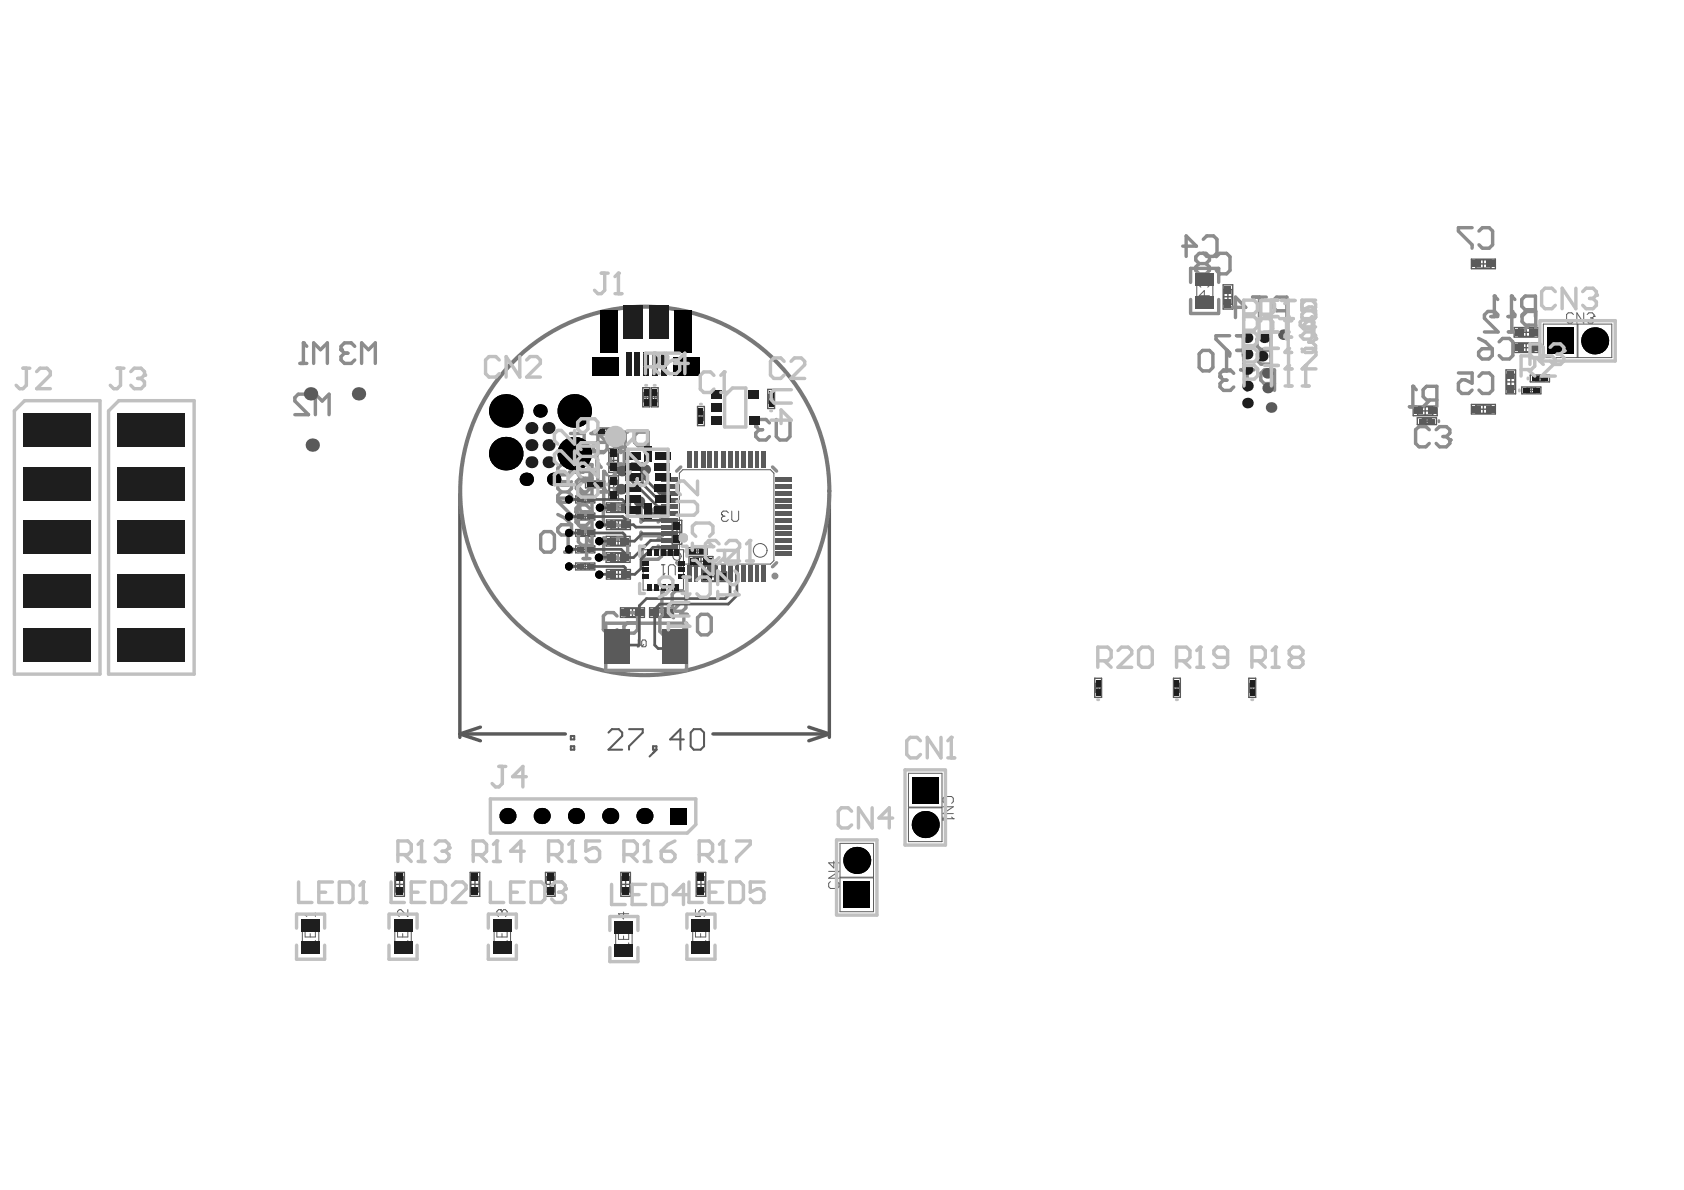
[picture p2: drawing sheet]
<svg xmlns="http://www.w3.org/2000/svg" width="297mm" height="210mm" viewBox="0 0 297 210" stroke-linecap="round" stroke-linejoin="round" font-family="sans-serif">
<g fill="none" stroke="#5a5a5a" stroke-width=".24">
<path d="M215.7 50.2h1.7v4.3h-1.7zM215.9 52.3h1.4M215.9 51.1h1.4v2.6h-1.4zM216.6 51.7v1.4M259.5 45.7h4.3v1.7h-4.3zM260.3 45.8h2.7v1.5h-2.7zM260.9 46.6h1.5M261.7 45.8v1.5M267.1 57.8h4.2v1.7h-4.2zM267.9 57.9h2.6v1.4h-2.6zM268.5 58.6h1.4M269.2 57.9v1.4"/>
<path d="M105.3 75.5h3.4v1.2h-3.4zM106.2 75.7h1.6v.8h-1.6zM106.6 76.1h.9M107 75.7v.8M107.4 79.1h1.7v4.2h-1.7zM107.5 79.9h1.5v2.7h-1.5zM113.4 68.4h1.2v3.4h-1.2zM113.6 70.1h.8M113.6 69.3h.8v1.6h-.8zM114 69.6v.9M114.9 68.4h1.2v3.4h-1.2zM115.1 70.1h.8"/>
<path d="M115.1 69.3h.8v1.6h-.8zM115.5 69.6v.9M123 71.7h1.2v3.4h-1.2zM123.2 73.4h.9M123.2 72.6h.9v1.6h-.9zM123.6 73v.8M135.4 68.7h1.2v3.4h-1.2zM135.6 70.4h.8M135.6 69.6h.8v1.6h-.8zM136 69.9v.9M249.3 71.6h4.2v1.7h-4.2zM250 73.7h3.4v1.2h-3.4z"/>
<path d="M250.1 71.8h2.6v1.4h-2.6zM250.7 72.5h1.4M250.9 73.9h1.6v.8h-1.6zM251.3 74.3h.8M251.4 71.8v1.4M251.7 73.9v.8M259.5 71.3h4.3v1.7h-4.3zM260.3 71.5h2.7v1.4h-2.7zM260.9 72.2h1.5M261.7 71.5v1.4M265.6 65.2h1.7v4.3h-1.7zM265.8 66h1.4v2.7h-1.4z"/>
<path d="M265.8 67.4h1.4M266.5 66.6v1.5M267.1 60.5h4.2v1.7h-4.2zM267.9 60.6h2.6v1.5h-2.6zM268.4 68.3h3.4v1.2h-3.4zM268.5 61.3h1.4M269.2 60.6v1.5M269.3 68.4h1.6v.9h-1.6zM269.7 68.9h.8M269.9 66.2h3.4v1.2h-3.4zM270.1 68.4v.9M270.8 66.3h1.6v.9h-1.6z"/>
<path d="M271.2 66.8h.8M271.6 66.3v.9M101.5 87.5h3.4v1.2h-3.4zM101.5 90.5h3.4v1.2h-3.4zM101.5 93.4h3.4v1.2h-3.4zM101.5 96.3h3.4v1.2h-3.4zM101.5 99.3h3.4v1.2h-3.4zM102.4 99.5h1.6v.8h-1.6zM102.4 87.7h1.6v.8h-1.6zM102.4 90.7h1.6v.8h-1.6zM102.4 93.6h1.6v.8h-1.6zM102.4 96.5h1.6v.8h-1.6z"/>
<path d="M102.8 99.9h.8M102.8 96.9h.8M102.8 94h.8M102.8 91.1h.8M102.8 88.1h.8M103.2 87.7v.8M103.2 90.7v.8M103.2 93.6v.8M103.2 96.5v.8M103.2 99.5v.8M103.3 84.8h3.4v1.2h-3.4zM104.2 85h1.6v.9h-1.6z"/>
<path d="M104.6 85.4h.8M105 85v.9M106.9 94.6h4.2v1.7h-4.2zM106.9 97.5h4.2v1.7h-4.2zM107 88.7h4.2v1.7h-4.2zM107 91.7h4.2v1.7h-4.2zM107.4 83.9h1.7v4.3h-1.7zM107.5 86h1.5M107.5 81.2h1.5M107.5 84.7h1.5v2.7h-1.5zM107.7 94.7h2.7v1.5h-2.7zM107.7 97.6h2.7v1.5h-2.7z"/>
<path d="M107.8 88.8h2.6v1.5h-2.6zM107.8 91.8h2.6v1.5h-2.6zM108.2 80.5v1.4M108.2 85.3v1.5M108.3 98.3h1.4M108.3 95.5h1.4M108.4 92.6h1.4M108.4 89.5h1.4M109 94.7v1.5M109 97.6v1.5M109.1 88.8v1.5M109.1 91.8v1.5"/>
<path d="M118.6 91.8h1.7v4.2h-1.7zM118.7 92.6h1.4v2.6h-1.4zM118.7 93.9h1.4M119.4 93.2v1.4M121.3 96.6h3.4v1.2h-3.4zM121.5 98.2h4.3v1.7h-4.3zM122.3 96.8h1.5v.8h-1.5zM122.3 98.3h2.7v1.4h-2.7zM122.6 97.2h.9M122.9 99h1.5M123 96.8v.8M123.6 98.3v1.4"/>
<path d="M107 100.5h4.2v1.6h-4.2zM107.8 100.6h2.6v1.4h-2.6zM108.4 101.3h1.4M109.1 100.6v1.4M109.4 107.2h4.3v1.7h-4.3zM110.2 107.3h2.7v1.5h-2.7zM110.8 108.1h1.5M111.6 107.3v1.5M114.6 107.2h4.2v1.7h-4.2zM115.4 107.3h2.6v1.5h-2.6zM116 108.1h1.4M116.7 107.3v1.5"/>
<path d="M123.9 100.9h4.3v1.7h-4.3zM124.7 101h2.7v1.4h-2.7zM125.3 101.7h1.5M126.1 101v1.4M193.1 119.6h1.2v3.4h-1.2zM207 119.6h1.2v3.4h-1.2zM220.3 119.6h1.2v3.4h-1.2zM193.3 121.3h.8M193.3 120.5h.8v1.6h-.8zM193.7 120.9v.8M207.2 121.3h.8M207.2 120.5h.8v1.6h-.8z"/>
<path d="M207.6 120.9v.8M220.5 121.3h.8M220.5 120.5h.8v1.6h-.8zM220.9 120.9v.8M69.6 153.9h1.7v4.2h-1.7zM69.8 156h1.4M69.8 154.7h1.4v2.6h-1.4zM70.5 155.3v1.4M82.9 153.9h1.7v4.2h-1.7zM83.1 156h1.4M83.1 154.7h1.4v2.6h-1.4zM83.8 155.3v1.4"/>
<path d="M96.2 153.9h1.7v4.2h-1.7zM96.3 156h1.5M96.3 154.7h1.5v2.6h-1.5zM97.1 155.3v1.4M109.5 153.9h1.7v4.2h-1.7zM109.6 156h1.5M109.6 154.7h1.5v2.6h-1.5zM110.4 155.3v1.4M122.8 153.9h1.7v4.2h-1.7zM122.9 156h1.5M122.9 154.7h1.5v2.6h-1.5zM123.6 155.3v1.4"/>
</g>
<g fill="none" stroke="#5a5a5a" stroke-width=".18">
<path d="M211.1 49h2.8v4.7h-2.8zM211.8 50.7l-.3-.3v-.6l.3-.4h1.2l.3 .4v.6l-.3 .3M213.3 52.2h-1.8l.9-.9v1.2M272.2 57.2h6v5.9h-6zM274.5 59.4l1.5 1.4M274.5 59.4v1.4M274.5 59.4h1.5M276 59.4l-1.5 1.4M276 59.4v1.4M277.5 55.5l-.3-.3h-.6l-.3 .3v1.2l.3 .3h.6l.3-.3M278.3 57.2h6v5.9h-6zM279.4 55.2v1.8l-1.3-1.8v1.8"/>
<path d="M280 55.5l.3-.3h.6l.3 .3v.3M280.6 59.4h1.4M280.6 59.4v1.4M280.6 59.4l1.4 1.4M280.6 56.1h.3M280.9 56.1l.3 .3v.3l-.3 .3h-.6l-.3-.3M281.2 55.8h.1M281.2 55.8l-.3 .3M282 59.4v1.4M282 59.4l-1.4 1.4M274.5 60.8h1.5M280.6 60.8h1.4"/>
<path d="M113.4 97h7.2v7.1h-7.2zM116.7 99.6h.6M117 99.6v1.8M119.8 83.5l.6-.6h15.5l.6 .6v15.4l-.6 .6h-15.5l-.6-.6zM127.3 90.8h.1M127.3 90.8l.3 .3M127.6 91.1l-.3 .3v.3l.3 .3h.6l.3-.3M127.6 91.1h.3M128.5 90.5l-.3-.4h-.6l-.3 .4v.3M129.1 90.1v1.6l.3 .3h.6l.3-.3v-1.6M112.4 114.1h.4M112.6 112.9h.1"/>
<path d="M112.6 112.9v1.2M112.6 112.9l.2 .2M113.4 112.9h.4l.2 .2v.8l-.2 .2h-.4l-.2-.2v-.8zM113.6 113.7l-.4 .4M117 101.4h.1M117.3 101.1l-.3 .3M117.9 101.4v-1.5l.3-.3h.6l.3 .3v1.5M160.2 136.4h6v6h-6zM162.5 138.7v1.4M162.5 138.7h1.4M162.5 138.7l1.4 1.4M163.9 138.7v1.4"/>
<path d="M163.9 138.7l-1.4 1.4M146.2 153.7h1.8l-1.8 1.2h1.8M146.5 155.5l-.3 .3v.6l.3 .3h1.2l.3-.3v-.6l-.3-.3M147.1 151.9v1.2l-.9-.9h1.8M148.2 148.8h5.9v5.9h-5.9zM148.2 154.8h5.9v6h-5.9zM150.4 151v1.5M150.4 157.1v1.4M150.4 158.5h1.4M150.4 157.1h1.4M150.4 151l1.4 1.5M150.4 151h1.4"/>
<path d="M150.4 152.5h1.4M150.4 157.1l1.4 1.4M151.8 151v1.5M151.8 157.1v1.4M151.8 151l-1.4 1.5M151.8 157.1l-1.4 1.4M160.2 142.5h6v6h-6zM162.5 144.7l1.4 1.5M162.5 146.2h1.4M162.5 144.7v1.5M162.5 144.7h1.4M162.5 140.1h1.4"/>
<path d="M163.9 144.7l-1.4 1.5M163.9 144.7v1.5M166.3 144.1v.6M166.3 142.3h1.9l-1.9 1.2h1.9M166.3 144.4h1.9M166.6 141.7l-.3-.3v-.6l.3-.3h1.3l.3 .3v.6l-.3 .3M167.9 144.1l.3 .3M168.2 144.4h.1M53.3 162.9h2.9v4.7h-2.9zM53.8 161.4h.1M53.8 164.1v1.2h1.8v-1.2M53.8 162.6l.3-.3h1.2l.3 .3v.9h-1.8z"/>
<path d="M53.8 161.4h1.8M53.8 161.4l.3 .3M54.7 164.7v.6M55.6 165.9v1.2h-1.8M55.6 161.1v.6M69.6 162.9h2.9v4.7h-2.9zM70.1 162.6l.3-.3h1.2l.3 .3v.9h-1.8zM70.1 164.1v1.2h1.8v-1.2M71 164.7v.6M71.9 165.9v1.2h-1.8M71.9 160.5v1.2l-1.2-1.2h-.3l-.3 .3v.6l.3 .3M87.2 162.9h2.9v4.7h-2.9z"/>
<path d="M87.6 164.1v1.2h1.9v-1.2M87.6 162.6l.3-.3h1.3l.3 .3v.9h-1.9zM88.2 160.5h.1M88.2 160.5h-.3l-.3 .3v.6l.3 .3M88.2 160.5l.3 .3M88.5 160.8l.3-.3h.4l.3 .3v.6l-.3 .3M88.5 160.8v.3M88.5 164.7v.6M89.5 165.9v1.2h-1.9M108.6 163.3h2.9v4.7h-2.9zM109.1 163l.3-.3h1.2l.3 .3v.9h-1.8zM109.1 164.5v1.2h1.8v-1.2"/>
<path d="M110 160.9v1.2l-.9-.9h1.8M110 165.1v.6M110.9 166.3v1.2h-1.8M122.2 162.9h2.9v4.7h-2.9zM122.7 164.1v1.2h1.8v-1.2M122.7 162.6l.3-.3h1.2l.3 .3v.9h-1.8zM122.7 160.5v1.2h.9l-.3-.6v-.3l.3-.3h.6l.3 .3v.6l-.3 .3M123.6 164.7v.6M124.5 165.9v1.2h-1.8"/>
<circle cx="119.4" cy="98.1" r=".72"/>
<circle cx="134.1" cy="97.1" r="1.21"/>
</g>
<path d="M81.1 87.2v42.9M146.3 87.2v42.9M81.1 129.5l3.6 1.2M81.1 129.5h18.6M84.7 128.3l-3.6 1.2M125.8 129.5h20.5M142.7 128.3l3.6 1.2M146.3 129.5l-3.6 1.2" fill="none" stroke="#5a5a5a" stroke-width=".6"/>
<path d="M100.7 129.8h.6v.6h-.6zM100.7 131.6h.6v.6h-.6zM107.3 129.2l.6-.6h1.2l.6 .6v.6l-2.4 2.4h2.4M111 128.6h2.4v.6l-2.4 2.4v.6M115.2 131.6h.6v.6h-.6zM115.8 132.2l-1.2 1.2M120.6 130.4h-2.4l1.8-1.8v3.6M122.4 128.6h1.2l.6 .6v2.4l-.6 .6h-1.2l-.6-.6v-2.4z" fill="none" stroke="#5a5a5a" stroke-width=".36"/>
<circle cx="113.8" cy="86.6" r="32.5" fill="none" stroke="#787878" stroke-width=".72"/>
<path d="M253.8 74.2v.2M101.1 88v.2M101.1 91v.2M101.1 93.9v.2M101.1 96.8v.2M101.1 99.8v.2" fill="none" stroke="#8c8c8c" stroke-width=".48"/>
<path d="M210 49.8v-2.5h5v2.5M210 52.8v2.5M210.1 55.3h4.8M215 52.8v2.5M62.6 61.1l-.6-.6h-1.2l-.6 .6v.6M63.8 64.1v-3.6l1.2 1.2 1.2-1.2v3.6M119.4 99.3l.7 .7M120.1 82.4l-.7 .7M136.3 82.4l.7 .7M137 99.3l-.7 .7M106.8 109.9h14.3v8.3h-14.3z" fill="none" stroke="#8c8c8c" stroke-width=".6"/>
<circle cx="60.2" cy="61.7" r=".3" fill="#8c8c8c"/>
<path d="M60.2 61.7l.6 .6M60.8 62.3h.6M60.8 62.3l-.6 .6v.6l.6 .6h1.2l.6-.6M105.9 98.5h1.2M106.5 94.9v3.6M108.3 95.5l.6-.6h1.2l.6 .6v2.4l-.6 .6h-1.2l-.6-.6" fill="none" stroke="#8c8c8c" stroke-width=".6"/>
<circle cx="106.5" cy="94.9" r=".3" fill="#8c8c8c"/>
<path d="M102.9 98.5h1.2M103.5 94.9v3.6M106.5 94.9l.6 .6" fill="none" stroke="#8c8c8c" stroke-width=".6"/>
<circle cx="103.5" cy="94.9" r=".3" fill="#8c8c8c"/>
<path d="M103.5 94.9l.6 .6M105.8 92.7h1.2M106.4 89.1v3.6M108.2 89.7l.6-.6h1.2l.7 .6v2.4l-.7 .6h-1.2l-.6-.6" fill="none" stroke="#8c8c8c" stroke-width=".6"/>
<circle cx="106.4" cy="89.1" r=".3" fill="#8c8c8c"/>
<path d="M104 89.7l-.6-.6h-1.2l-.6 .6v.6M106.4 89.1l.6 .6" fill="none" stroke="#8c8c8c" stroke-width=".6"/>
<circle cx="101.6" cy="90.3" r=".3" fill="#8c8c8c"/>
<path d="M98.4 90.8l1.2 .6 1.2 1.2M98.4 93.2l.6-.6h1.8v1.2l-.6 .6h-1.2l-.6-.6zM101.6 90.3l.6 .6M102.2 90.9h.6M102.2 90.9l-.6 .6v.6l.6 .6h1.2l.6-.6M103.2 93.2l-1.2 1.2M104.4 93.2h-1.8l-.6-.6v-1.2l.6-.6h1.8v3.6M105.9 86.8h1.2M106.5 83.2v3.6M108.3 83.8l.6-.6h1.2l.6 .6v2.4l-.6 .6h-1.2l-.6-.6" fill="none" stroke="#8c8c8c" stroke-width=".6"/>
<circle cx="106.5" cy="83.2" r=".3" fill="#8c8c8c"/>
<path d="M98.4 83.8h1.8l.6-.6v-.6l-.6-.7h-1.2l-.6 .7v2.4l.6 .6h1.2l.6-.6M101.7 83.2h2.4v1.8l-1.2-.6M102.6 84.4l-.6-.6v-1.2l.6-.7h1.8v3.7M103.2 84.4l-1.2 1.2M104.4 84.4h-2.1l-.6 .6v1.2l.6 .6h1.2l.6-.6M104.9 85.4h1.2M105.5 81.8v3.6M106.5 83.2l.6 .6M107.3 81.8h2.4M108.5 81.8v3.6M113.3 84.2h-1.8l-.6-.6v-1.2l.6-.6h1.8v3.6" fill="none" stroke="#8c8c8c" stroke-width=".6"/>
<circle cx="105.5" cy="81.8" r=".3" fill="#8c8c8c"/>
<g fill="none" stroke="#8c8c8c" stroke-width=".6">
<path d="M216.9 59.2h-2.4v.6l2.4 2.4v.6M217.3 54.2h2.4l-1.8-1.8v3.6M218.1 59.2h2.4M219.3 59.2v3.6M220.9 52.4h2.5M222.2 52.4v3.6M227 54.8h-1.8l-.6-.6v-1.2l.6-.6h1.8v3.6M100.6 76.5h2.4v1.8l-1.2-.6h-.6l-.6 .6v1.2l.6 .6h1.2l.6-.6M104.1 79.7h2.4M104.3 76.5h2.4M105.3 79.7v3.6M105.5 76.5v3.6"/>
<path d="M110.3 78.9h-1.8l-.6-.6v-1.2l.6-.6h1.8v3.6M215.7 65.4h1.3M216.4 61.8v3.6M218.2 61.8h2.4M219.4 61.8v3.6M224.1 61.6h-1.8l-.6-.6v-1.2l.6-.6h1.8v3.6M224.2 64.2h-1.8l-.6-.6v-1.2l.6-.6h1.8v3.6M102.9 80.3l-.6-.6h-1.3l-.6 .6v.6l2.5 2.4h-2.5M105.5 81.8l.6 .6M110.1 82.1h-1.8l-.6-.6v-1.2l.6-.6h1.8v3.6"/>
</g>
<circle cx="216.4" cy="61.8" r=".3" fill="#8c8c8c"/>
<path d="M259.7 40.2h-2.5v.6l2.5 2.4v.6M260.8 59.7l1.2 .6 1.2 1.2M260.9 40.8l.6-.6h1.2l.6 .6v2.4l-.6 .6h-1.2l-.6-.6M211.5 62.4l.6-.6h1.2l.6 .6v2.4l-.6 .6h-1.2l-.6-.6zM216.4 61.8l.6 .6M260.8 62.1l.6-.6h1.8v1.2l-.6 .6h-1.2l-.6-.6zM264.4 60.3l.6-.6h1.2l.6 .6v2.4l-.6 .6h-1.2l-.6-.6M105.9 89.8h1.2M106.5 86.2v3.6M108.3 86.8l.6-.6h1.2l.6 .6v2.4l-.6 .6h-1.2l-.6-.6M108.8 108.7l-.6-.6h-1.2l-.6 .6v2.4l.6 .6h1.2l.6-.6M110 108.7l.7-.6h1.2l.6 .6v2.4l-.6 .6h-1.2l-.7-.6v-.6l.7-.6h1.8" fill="none" stroke="#8c8c8c" stroke-width=".6"/>
<circle cx="106.5" cy="86.2" r=".3" fill="#8c8c8c"/>
<g fill="none" stroke="#8c8c8c" stroke-width=".6">
<path d="M98.4 87.9h2.4M99 86.8l-.6-.6v-.6l.6-.6h1.2l.6 .6v.6l-.6 .6M99 86.8l-.6 .6v1.1l2.4 2.4v.6M99 86.8h1.2M100.2 86.8l.6 .6v.6l-.6 .6h-1.2l-.6-.6M101.7 88h2.4l-1.8-1.8v3.6M103.2 90.3l-1.2 1.2M103.2 87.4l-1.2 1.2M104.4 87.4h-1.8l-.6-.6v-1.2l.6-.6h1.8v6.5M104.4 87.9h-1.8l-.6 .6v1.2l.6 .6h1.8M106.5 86.2l.6 .6M118.8 109l-.6-.6h-1.2l-.6 .6v2.4l.6 .6h1.2l.6-.6"/>
<path d="M120 108.4h1.2M120.6 108.4v3.6"/>
</g>
<circle cx="120.6" cy="112" r=".3" fill="#8c8c8c"/>
<path d="M116.1 107.8h1.3M116.8 104.2v3.6M118.6 104.8l.6-.6h1.2l.6 .6v2.4l-.6 .6h-1.2l-.6-.6zM119.8 106.6l-1.2 1.2M120 111.4l.6 .6M123 109l.6-.6h1.2l.7 .6v2.4l-.7 .6h-1.2l-.6-.6z" fill="none" stroke="#8c8c8c" stroke-width=".6"/>
<circle cx="116.8" cy="104.2" r=".3" fill="#8c8c8c"/>
<path d="M217.6 65.8l-.6-.6h-1.2l-.6 .6v.7M218.8 65.2h2.4M220 65.2v3.7M224.8 67.7h-1.8l-.6-.6v-1.3l.6-.6h1.8v3.7M116.8 104.2l.6 .6" fill="none" stroke="#8c8c8c" stroke-width=".6"/>
<circle cx="215.2" cy="66.5" r=".3" fill="#8c8c8c"/>
<path d="M215.2 66.5l.6 .6M215.8 67.1h.6M215.8 67.1l-.6 .6v.6l.6 .6h1.2l.6-.6M257.2 65.8h2.5v1.8l-1.2-.6h-.7l-.6 .6v1.2l.6 .6h1.3l.6-.6M260.9 66.4l.6-.6h1.2l.6 .6v2.4l-.6 .6h-1.2l-.6-.6M113.1 93.9v1.2M113.1 94.5h3.6M113.7 96.3l-.6 .6v1.2l.6 .6h2.4l.6-.6v-1.2l-.6-.6" fill="none" stroke="#8c8c8c" stroke-width=".6"/>
<circle cx="116.7" cy="94.5" r=".3" fill="#8c8c8c"/>
<path d="M99.6 97.4h1.2M100.2 93.8v3.6M103.2 96.2l-1.2 1.2M104.4 96.2h-1.8l-.6-.6v-1.2l.6-.6h1.8v3.6M113.1 89.7v2.4l2.4-2.4h.6l.6 .6v1.2l-.6 .6M116.7 94.5l-.6 .6" fill="none" stroke="#8c8c8c" stroke-width=".6"/>
<circle cx="100.2" cy="93.8" r=".3" fill="#8c8c8c"/>
<path d="M52.9 64.1h1.2M53.5 60.5v3.6M55.3 64.1v-3.6l1.2 1.2 1.2-1.2v3.6M104.7 76.2l1.2 .6 1.2 1.2M104.7 78.6l.6-.6h1.8v1.2l-.6 .6h-1.2l-.6-.6zM108.3 76.2h2.4M109.5 76.2v3.6M114.3 78.6h-1.8l-.6-.6v-1.2l.6-.6h1.8v3.6M95.4 94.4l.6-.6h1.2l.6 .6v2.4l-.6 .6h-1.2l-.6-.6zM100.2 93.8l.6 .6" fill="none" stroke="#8c8c8c" stroke-width=".6"/>
<circle cx="53.5" cy="60.5" r=".3" fill="#8c8c8c"/>
<path d="M53.5 60.5l.6 .6M135.7 74.6l-.6-.6h-1.2l-.6 .6v.6M136.9 74v3l.6 .6h1.2l.6-.6v-3" fill="none" stroke="#8c8c8c" stroke-width=".6"/>
<circle cx="133.3" cy="75.2" r=".3" fill="#8c8c8c"/>
<path d="M133.3 75.2l.6 .6M133.9 75.8h.6M133.9 75.8l-.6 .6v.6l.6 .6h1.2l.6-.6M252.1 75.8l-.6-.5h-1.2l-.6 .5v2.4l.6 .6h1.2l.6-.6M255.7 77.6v.6l-.6 .6h-1.2l-.6-.6" fill="none" stroke="#8c8c8c" stroke-width=".6"/>
<circle cx="255.7" cy="77.6" r=".3" fill="#8c8c8c"/>
<path d="M266 55.8h1.2M266.6 52.2v3.6M269.6 54.6l-1.2 1.2M270.8 54.6h-1.8l-.6-.6v-1.2l.6-.6h1.8v3.6M253.3 75.8l.6-.5h1.2l.6 .5v.6l-.6 .6M254.5 77h.6M255.1 77l.6 .6" fill="none" stroke="#8c8c8c" stroke-width=".6"/>
<circle cx="266.6" cy="52.2" r=".3" fill="#8c8c8c"/>
<path d="M263 55.8h1.2M263.6 52.2v3.6M266.6 52.2l.6 .6" fill="none" stroke="#8c8c8c" stroke-width=".6"/>
<circle cx="263.6" cy="52.2" r=".3" fill="#8c8c8c"/>
<path d="M263.6 52.2l.6 .6M266.1 58.6h1.2M266.7 54.9v3.7M269.7 57.3l-1.2 1.3M270.9 57.3h-1.8l-.6-.6v-1.2l.6-.6h1.8v3.7" fill="none" stroke="#8c8c8c" stroke-width=".6"/>
<circle cx="266.7" cy="54.9" r=".3" fill="#8c8c8c"/>
<g fill="none" stroke="#8c8c8c" stroke-width=".6">
<path d="M208.6 43.4h2.4l-1.8-1.8v3.6M211.5 46.5l-.6-.6v-.6l.6-.6h1.2l.6 .6v.6l-.6 .6M211.5 46.5l-.6 .6v.6l.6 .6h1.2l.6-.6v-.6l-.6-.6M211.5 46.5h1.2M212.2 42.2l.7-.6h1.2l.6 .6v2.4l-.6 .6h-1.2l-.7-.6M214.5 45.3l.6-.6h1.3l.6 .6v2.4l-.6 .6h-1.3l-.6-.6M264.3 55.5l-.7-.6h-1.2l-.6 .6v.6l2.5 2.5h-2.5M266.7 54.9l.6 .6M54.4 70.1l-.6-.6h-1.2l-.6 .6v.6l2.4 2.4h-2.4M55.6 73.1v-3.6l1.2 1.2 1.2-1.2v3.6M248.6 71.8h1.2M249.2 68.1v3.7"/>
<path d="M252.2 70.6l-1.2 1.2M253.4 70.6h-1.8l-.6-.7v-1.2l.6-.6h1.8v3.7"/>
</g>
<circle cx="249.2" cy="68.1" r=".3" fill="#8c8c8c"/>
<g fill="none" stroke="#8c8c8c" stroke-width=".6">
<path d="M249.2 68.1l.6 .6"/>
<circle cx="136.7" cy="101.6" r=".3"/>
</g>
<path d="M105.8 98.3h-.1M105.8 101.3v.1" fill="none" stroke="#5a5a5a" stroke-width=".48"/>
<g fill="#5a5a5a">
<circle cx="105.8" cy="92.6" r=".24"/>
<circle cx="105.8" cy="95.5" r=".24"/>
<circle cx="105.9" cy="89.5" r=".24"/>
</g>
<g fill="none" stroke="#5a5a5a" stroke-width=".48">
<path d="M252.9 72.2l-.3 .3M100.4 99.9h2M100.4 96.9h2M100.4 94h2M100.4 91.1h2M100.4 88.1h2M104.1 94h5.8l.3 .4v1.1h1.7l1.4-1.4h4.8M104.1 91.1h5.8l.4 .4v1.1h1.4l.5 .4h5.9M104.1 88.1h5.6l.6 .5v.9h1l2.2 2.3h4.6M105.8 98.3h2M105.8 95.5h2M105.8 92.6h2"/>
<path d="M105.9 89.5h2M109.5 86.3l.1-.1h3.2l3.2 3.2h2.1M109.7 83.1l2.2 2.2h1.4l2.9 2.9h1.9M112.6 87.9v.6l2 2.1h3.5M113.7 82.9v1.5l2.6 2.6h1.8M118.1 96.5h-2.9l-2.1 2.2v1.6l-1.1 1h-1.7v-1.1l-.3-.3h-5.9M118.1 95.3h-3.3l-3.1 3h-1.5v-.7l-.6-.7h-5.5M105.8 101.3h2M128.8 101.2v3.5l-.9 .9h-13.9l-1.2 1.3v6.9h-4M130 101.2v3.8l-1.5 1.5h-12.1l-.9 1v6.3l.6 .6h3.3"/>
</g>
<g fill="#000">
<circle cx="89.2" cy="72.5" r="2.96"/>
<circle cx="95.3" cy="72.5" r="1.18"/>
<circle cx="101.3" cy="72.5" r="2.96"/>
<circle cx="281.3" cy="60.1" r="2.39"/>
<circle cx="89.2" cy="80" r="2.96"/>
<circle cx="92.8" cy="84.5" r="1.18"/>
<circle cx="97.7" cy="84.5" r="1.18"/>
<circle cx="100.3" cy="88.1" r=".71"/>
<circle cx="100.3" cy="99.9" r=".71"/>
<circle cx="100.3" cy="91.1" r=".71"/>
<circle cx="100.3" cy="94" r=".71"/>
<circle cx="100.3" cy="96.9" r=".71"/>
<circle cx="101.3" cy="80" r="2.96"/>
<circle cx="105.6" cy="98.3" r=".72"/>
<circle cx="105.7" cy="95.5" r=".72"/>
<circle cx="105.8" cy="92.6" r=".72"/>
<circle cx="105.8" cy="89.5" r=".72"/>
<circle cx="105.7" cy="101.4" r=".72"/>
<circle cx="89.5" cy="143.9" r="1.42"/>
<circle cx="95.6" cy="143.9" r="1.42"/>
<circle cx="101.6" cy="143.9" r="1.42"/>
<circle cx="107.6" cy="143.9" r="1.42"/>
<circle cx="113.7" cy="143.9" r="1.42"/>
<circle cx="151.1" cy="151.8" r="2.39"/>
<circle cx="163.2" cy="145.4" r="2.39"/>
</g>
<g fill="#000">
<path d="M105.9 54.8h3.1v7.5h-3.1z" fill-rule="evenodd"/>
<path d="M118.9 54.8h3.1v7.5h-3.1z" fill-rule="evenodd"/>
<path d="M272.9 57.8h4.7v4.7h-4.7z" fill-rule="evenodd"/>
<path d="M104.5 63h4.7v3.3h-4.7z" fill-rule="evenodd"/>
<path d="M118.7 63h4.8v3.3h-4.8z" fill-rule="evenodd"/>
<path d="M160.8 137.1h4.8v4.7h-4.8z" fill-rule="evenodd"/>
<path d="M118.3 142.5h2.9v2.9h-2.9z" fill-rule="evenodd"/>
<path d="M148.8 155.5h4.7v4.7h-4.7z" fill-rule="evenodd"/>
</g>
<g fill="#5a5a5a">
<path d="M103.5 99.6h1.2v.7h-1.2z" fill-rule="evenodd"/>
<path d="M103.5 96.5h1.2v.8h-1.2z" fill-rule="evenodd"/>
<path d="M103.5 93.6h1.2v.8h-1.2z" fill-rule="evenodd"/>
<path d="M103.5 87.7h1.2v.8h-1.2z" fill-rule="evenodd"/>
<path d="M109.6 107.5h1.5v1.2h-1.5z" fill-rule="evenodd"/>
<path d="M109.5 97.7h1.5v1.3h-1.5z" fill-rule="evenodd"/>
<path d="M109.6 92h1.4v1.2h-1.4z" fill-rule="evenodd"/>
<path d="M109.6 88.9h1.4v1.2h-1.4z" fill-rule="evenodd"/>
<path d="M114.8 107.5h1.4v1.2h-1.4z" fill-rule="evenodd"/>
<path d="M117.2 107.5h1.4v1.2h-1.4z" fill-rule="evenodd"/>
<path d="M136.8 96.2h2.8v.7h-2.8z" fill-rule="evenodd"/>
<path d="M136.9 97.3h2.8v.7h-2.8z" fill-rule="evenodd"/>
<path d="M136.8 92.6h2.8v.7h-2.8z" fill-rule="evenodd"/>
<path d="M136.8 91.4h2.8v.7h-2.8z" fill-rule="evenodd"/>
<path d="M136.9 93.8h2.8v.7h-2.8z" fill-rule="evenodd"/>
<path d="M136.8 86.7h2.9v.7h-2.9z" fill-rule="evenodd"/>
<path d="M136.8 87.9h2.8v.7h-2.8z" fill-rule="evenodd"/>
<path d="M136.9 89h2.8v.7h-2.8z" fill-rule="evenodd"/>
<path d="M136.8 84.3h2.8v.7h-2.8z" fill-rule="evenodd"/>
<path d="M216 52.8h1.2v1.5h-1.2z" fill-rule="evenodd"/>
<path d="M216 50.5h1.2v1.4h-1.2z" fill-rule="evenodd"/>
<path d="M250.2 73.9h1.2v.8h-1.2z" fill-rule="evenodd"/>
<path d="M249.5 71.9h1.4v1.2h-1.4z" fill-rule="evenodd"/>
<path d="M259.7 46h1.5v1.2h-1.5z" fill-rule="evenodd"/>
<path d="M262.1 46h1.5v1.2h-1.5z" fill-rule="evenodd"/>
<path d="M267.3 58h1.4v1.2h-1.4z" fill-rule="evenodd"/>
<path d="M103.5 90.8h1.2v.7h-1.2z" fill-rule="evenodd"/>
<path d="M109.6 100.7h1.4v1.2h-1.4z" fill-rule="evenodd"/>
<path d="M109.5 94.9h1.5v1.2h-1.5z" fill-rule="evenodd"/>
<path d="M122.4 99.8h.7v2.8h-.7z" fill-rule="evenodd"/>
<path d="M123.6 99.8h.8v2.8h-.8z" fill-rule="evenodd"/>
<path d="M124.8 99.8h.8v2.8h-.8z" fill-rule="evenodd"/>
<path d="M124.8 79.7h.8v2.9h-.8z" fill-rule="evenodd"/>
<path d="M123.6 79.7h.8v2.9h-.8z" fill-rule="evenodd"/>
<path d="M122.4 79.7h.7v2.9h-.7z" fill-rule="evenodd"/>
<path d="M127.2 99.8h.7v2.8h-.7z" fill-rule="evenodd"/>
<path d="M128.4 99.8h.7v2.8h-.7z" fill-rule="evenodd"/>
<path d="M129.7 99.8h.6v2.8h-.6z" fill-rule="evenodd"/>
<path d="M129.7 79.7h.6v2.9h-.6z" fill-rule="evenodd"/>
<path d="M128.4 79.7h.7v2.9h-.7z" fill-rule="evenodd"/>
<path d="M127.2 79.7h.7v2.9h-.7z" fill-rule="evenodd"/>
<path d="M132 99.8h.7v2.8h-.7z" fill-rule="evenodd"/>
<path d="M133.2 99.8h.7v2.8h-.7z" fill-rule="evenodd"/>
<path d="M134.3 99.8h.8v2.8h-.8z" fill-rule="evenodd"/>
<path d="M134.3 79.7h.8v2.9h-.8z" fill-rule="evenodd"/>
<path d="M133.2 79.7h.7v2.9h-.7z" fill-rule="evenodd"/>
<path d="M132 79.7h.7v2.9h-.7z" fill-rule="evenodd"/>
<path d="M136.9 90.2h2.8v.7h-2.8z" fill-rule="evenodd"/>
<path d="M136.8 95h2.9v.7h-2.9z" fill-rule="evenodd"/>
<path d="M136.9 85.4h2.8v.8h-2.8z" fill-rule="evenodd"/>
<path d="M259.7 71.6h1.5v1.2h-1.5z" fill-rule="evenodd"/>
<path d="M262.1 71.6h1.5v1.2h-1.5z" fill-rule="evenodd"/>
<path d="M267.3 60.7h1.4v1.2h-1.4z" fill-rule="evenodd"/>
<path d="M112 107.5h1.5v1.2h-1.5z" fill-rule="evenodd"/>
<path d="M107.1 97.7h1.4v1.3h-1.4z" fill-rule="evenodd"/>
<path d="M101.8 99.6h1.2v.7h-1.2z" fill-rule="evenodd"/>
<path d="M101.8 96.5h1.2v.8h-1.2z" fill-rule="evenodd"/>
<path d="M101.8 93.6h1.2v.8h-1.2z" fill-rule="evenodd"/>
<path d="M107.1 92h1.5v1.2h-1.5z" fill-rule="evenodd"/>
<path d="M101.8 87.7h1.2v.8h-1.2z" fill-rule="evenodd"/>
<path d="M107.1 88.9h1.5v1.2h-1.5z" fill-rule="evenodd"/>
<path d="M116.7 97.3h2.8v.7h-2.8z" fill-rule="evenodd"/>
<path d="M116.6 96.2h2.9v.7h-2.9z" fill-rule="evenodd"/>
<path d="M116.7 93.8h2.8v.7h-2.8z" fill-rule="evenodd"/>
<path d="M116.6 91.4h2.9v.7h-2.9z" fill-rule="evenodd"/>
<path d="M116.6 92.6h2.9v.7h-2.9z" fill-rule="evenodd"/>
<path d="M116.7 89h2.8v.7h-2.8z" fill-rule="evenodd"/>
<path d="M116.6 87.9h2.9v.7h-2.9z" fill-rule="evenodd"/>
<path d="M116.6 86.7h2.9v.7h-2.9z" fill-rule="evenodd"/>
<path d="M116.6 84.3h2.9v.7h-2.9z" fill-rule="evenodd"/>
<path d="M251.9 73.9h1.2v.8h-1.2z" fill-rule="evenodd"/>
<path d="M251.9 71.9h1.4v1.2h-1.4z" fill-rule="evenodd"/>
<path d="M265.9 67.8h1.2v1.4h-1.2z" fill-rule="evenodd"/>
<path d="M269.7 58h1.4v1.2h-1.4z" fill-rule="evenodd"/>
<path d="M106.6 111h4.5v6.2h-4.5z" fill-rule="evenodd"/>
<path d="M107.1 100.7h1.5v1.2h-1.5z" fill-rule="evenodd"/>
<path d="M107.1 94.9h1.4v1.2h-1.4z" fill-rule="evenodd"/>
<path d="M101.8 90.8h1.2v.7h-1.2z" fill-rule="evenodd"/>
<path d="M116.8 111h4.5v6.2h-4.5z" fill-rule="evenodd"/>
<path d="M121.3 99.8h.7v2.8h-.7z" fill-rule="evenodd"/>
<path d="M126 99.8h.7v2.8h-.7z" fill-rule="evenodd"/>
<path d="M130.8 99.8h.7v2.8h-.7z" fill-rule="evenodd"/>
<path d="M116.6 95h2.9v.7h-2.9z" fill-rule="evenodd"/>
<path d="M116.7 90.2h2.8v.7h-2.8z" fill-rule="evenodd"/>
<path d="M130.8 79.7h.7v2.9h-.7z" fill-rule="evenodd"/>
<path d="M126 79.7h.7v2.9h-.7z" fill-rule="evenodd"/>
<path d="M121.3 79.7h.7v2.9h-.7z" fill-rule="evenodd"/>
<path d="M116.7 85.4h2.8v.8h-2.8z" fill-rule="evenodd"/>
<path d="M265.9 65.5h1.2v1.4h-1.2z" fill-rule="evenodd"/>
<path d="M269.7 60.7h1.4v1.2h-1.4z" fill-rule="evenodd"/>
<path d="M210.9 48.2h3.2v2.3h-3.2z" fill-rule="evenodd"/>
<path d="M210.9 52.2h3.2v2.3h-3.2z" fill-rule="evenodd"/>
</g>
<g fill="#5a5a5a">
<circle cx="109.7" cy="83.1" r=".94"/>
<circle cx="113.7" cy="82.9" r=".94"/>
<circle cx="226.4" cy="59" r=".94"/>
<circle cx="109.5" cy="86.3" r=".94"/>
<circle cx="224.2" cy="71.9" r=".94"/>
<circle cx="112.7" cy="88.5" r=".94"/>
<circle cx="223.6" cy="68.4" r=".94"/>
<circle cx="223.5" cy="65.8" r=".94"/>
<circle cx="63.2" cy="69.5" r="1.18"/>
<circle cx="55.1" cy="78.5" r="1.18"/>
<circle cx="54.8" cy="69.5" r="1.18"/>
</g>
<g fill="#000">
<circle cx="89.2" cy="72.5" r="2.96"/>
<circle cx="95.3" cy="72.5" r="1.18"/>
<circle cx="101.3" cy="72.5" r="2.96"/>
<circle cx="281.3" cy="60.1" r="2.39"/>
<circle cx="89.2" cy="80" r="2.96"/>
<circle cx="92.8" cy="84.5" r="1.18"/>
<circle cx="97.7" cy="84.5" r="1.18"/>
<circle cx="100.3" cy="88.1" r=".71"/>
<circle cx="100.3" cy="99.9" r=".71"/>
<circle cx="100.3" cy="91.1" r=".71"/>
<circle cx="100.3" cy="94" r=".71"/>
<circle cx="100.3" cy="96.9" r=".71"/>
<circle cx="101.3" cy="80" r="2.96"/>
<circle cx="105.6" cy="98.3" r=".72"/>
<circle cx="105.7" cy="95.5" r=".72"/>
<circle cx="105.8" cy="92.6" r=".72"/>
<circle cx="105.8" cy="89.5" r=".72"/>
<circle cx="105.7" cy="101.4" r=".72"/>
<circle cx="89.5" cy="143.9" r="1.42"/>
<circle cx="95.6" cy="143.9" r="1.42"/>
<circle cx="101.6" cy="143.9" r="1.42"/>
<circle cx="107.6" cy="143.9" r="1.42"/>
<circle cx="113.7" cy="143.9" r="1.42"/>
<circle cx="151.1" cy="151.8" r="2.39"/>
<circle cx="163.2" cy="145.4" r="2.39"/>
</g>
<g fill="#000">
<path d="M105.9 54.8h3.1v7.5h-3.1z" fill-rule="evenodd"/>
<path d="M118.9 54.8h3.1v7.5h-3.1z" fill-rule="evenodd"/>
<path d="M272.9 57.8h4.7v4.7h-4.7z" fill-rule="evenodd"/>
<path d="M104.5 63h4.7v3.3h-4.7z" fill-rule="evenodd"/>
<path d="M118.7 63h4.8v3.3h-4.8z" fill-rule="evenodd"/>
<path d="M160.8 137.1h4.8v4.7h-4.8z" fill-rule="evenodd"/>
<path d="M118.3 142.5h2.9v2.9h-2.9z" fill-rule="evenodd"/>
<path d="M148.8 155.5h4.7v4.7h-4.7z" fill-rule="evenodd"/>
</g>
<g fill="#1e1e1e">
<path d="M69.9 154.1h1.2v1.4h-1.2z" fill-rule="evenodd"/>
<path d="M69.9 156.5h1.2v1.4h-1.2z" fill-rule="evenodd"/>
<path d="M83.2 154.1h1.2v1.4h-1.2z" fill-rule="evenodd"/>
<path d="M83.2 156.5h1.2v1.4h-1.2z" fill-rule="evenodd"/>
<path d="M103.5 85.1h1.2v.7h-1.2z" fill-rule="evenodd"/>
<path d="M105.2 85.1h1.2v.7h-1.2z" fill-rule="evenodd"/>
<path d="M109.7 154.1h1.3v1.4h-1.3z" fill-rule="evenodd"/>
<path d="M109.7 156.5h1.3v1.4h-1.3z" fill-rule="evenodd"/>
<path d="M107.6 86.6h1.2v1.4h-1.2z" fill-rule="evenodd"/>
<path d="M107.6 84.1h1.2v1.4h-1.2z" fill-rule="evenodd"/>
<path d="M107.6 81.8h1.2v1.4h-1.2z" fill-rule="evenodd"/>
<path d="M107.6 79.3h1.2v1.4h-1.2z" fill-rule="evenodd"/>
<path d="M113.3 101.3h1.1v.8h-1.1z" fill-rule="evenodd"/>
<path d="M114.2 103.1h.9v1.1h-.9z" fill-rule="evenodd"/>
<path d="M115.4 103.1h.8v1.1h-.8z" fill-rule="evenodd"/>
<path d="M115.4 96.8h.8v1.1h-.8z" fill-rule="evenodd"/>
<path d="M114.2 96.8h.9v1.1h-.9z" fill-rule="evenodd"/>
<path d="M113.3 98.9h1.1v.8h-1.1z" fill-rule="evenodd"/>
<path d="M113.6 68.6h.7v1.2h-.7z" fill-rule="evenodd"/>
<path d="M115.1 68.6h.7v1.2h-.7z" fill-rule="evenodd"/>
<path d="M117.8 103.1h.8v1.1h-.8z" fill-rule="evenodd"/>
<path d="M118.9 103.1h.9v1.1h-.9z" fill-rule="evenodd"/>
<path d="M119.6 101.3h1.1v.8h-1.1z" fill-rule="evenodd"/>
<path d="M118.9 96.8h.9v1.1h-.9z" fill-rule="evenodd"/>
<path d="M117.8 96.8h.8v1.1h-.8z" fill-rule="evenodd"/>
<path d="M119.6 98.9h1.1v.8h-1.1z" fill-rule="evenodd"/>
<path d="M118.8 92h1.2v1.4h-1.2z" fill-rule="evenodd"/>
<path d="M123 154.1h1.2v1.4h-1.2z" fill-rule="evenodd"/>
<path d="M123 156.5h1.2v1.4h-1.2z" fill-rule="evenodd"/>
<path d="M124.1 101.1h1.5v1.2h-1.5z" fill-rule="evenodd"/>
<path d="M124.1 98.4h1.5v1.2h-1.5z" fill-rule="evenodd"/>
<path d="M123.3 96.8h1.2v.8h-1.2z" fill-rule="evenodd"/>
<path d="M123.3 71.9h.7v1.2h-.7z" fill-rule="evenodd"/>
<path d="M123.3 73.6h.7v1.2h-.7z" fill-rule="evenodd"/>
<path d="M132.1 73.4h1.9v1.4h-1.9z" fill-rule="evenodd"/>
<path d="M132 68.9h1.9v1.5h-1.9z" fill-rule="evenodd"/>
<path d="M207.2 121.6h.8v1.2h-.8z" fill-rule="evenodd"/>
<path d="M220.5 121.6h.7v1.2h-.7z" fill-rule="evenodd"/>
<path d="M268.7 68.5h1.2v.7h-1.2z" fill-rule="evenodd"/>
<path d="M69.5 166.1h3.2v2.3h-3.2z" fill-rule="evenodd"/>
<path d="M69.5 162.1h3.2v2.3h-3.2z" fill-rule="evenodd"/>
<path d="M110.4 62.2h1v4.1h-1z" fill-rule="evenodd"/>
<path d="M113.3 100.1h1.1v.8h-1.1z" fill-rule="evenodd"/>
<path d="M113.6 88.8h1.3v2.7h-1.3z" fill-rule="evenodd"/>
<path d="M113.6 78.8h1.3v2.7h-1.3z" fill-rule="evenodd"/>
<path d="M113.6 70.3h.7v1.2h-.7z" fill-rule="evenodd"/>
<path d="M115.1 70.3h.7v1.2h-.7z" fill-rule="evenodd"/>
<path d="M115.1 62.2h.9v4.1h-.9z" fill-rule="evenodd"/>
<path d="M113.5 62.2h1v4.1h-1z" fill-rule="evenodd"/>
<path d="M118.8 94.4h1.2v1.4h-1.2z" fill-rule="evenodd"/>
<path d="M119.6 100.1h1.1v.8h-1.1z" fill-rule="evenodd"/>
<path d="M122 166.1h3.3v2.3h-3.3z" fill-rule="evenodd"/>
<path d="M122 162.1h3.3v2.3h-3.3z" fill-rule="evenodd"/>
<path d="M207.2 119.9h.8v1.2h-.8z" fill-rule="evenodd"/>
<path d="M220.5 119.9h.7v1.2h-.7z" fill-rule="evenodd"/>
<path d="M271.9 66.4h1.2v.7h-1.2z" fill-rule="evenodd"/>
<path d="M96.5 154.1h1.2v1.4h-1.2z" fill-rule="evenodd"/>
<path d="M96.5 156.5h1.2v1.4h-1.2z" fill-rule="evenodd"/>
<path d="M110.3 87.3h2.7v1.3h-2.7z" fill-rule="evenodd"/>
<path d="M110.4 89.2h2.7v1.4h-2.7z" fill-rule="evenodd"/>
<path d="M110.4 81.6h2.7v1.4h-2.7z" fill-rule="evenodd"/>
<path d="M110.3 83.5h2.7v1.3h-2.7z" fill-rule="evenodd"/>
<path d="M116.6 103.1h.8v1.1h-.8z" fill-rule="evenodd"/>
<path d="M126.5 101.1h1.5v1.2h-1.5z" fill-rule="evenodd"/>
<path d="M121.7 98.4h1.5v1.2h-1.5z" fill-rule="evenodd"/>
<path d="M116.6 96.8h.8v1.1h-.8z" fill-rule="evenodd"/>
<path d="M121.6 96.8h1.2v.8h-1.2z" fill-rule="evenodd"/>
<path d="M115.5 89.2h2.7v1.4h-2.7z" fill-rule="evenodd"/>
<path d="M115.5 87.3h2.8v1.3h-2.8z" fill-rule="evenodd"/>
<path d="M115.5 83.5h2.8v1.3h-2.8z" fill-rule="evenodd"/>
<path d="M115.5 81.6h2.7v1.4h-2.7z" fill-rule="evenodd"/>
<path d="M125.5 73.4h1.8v1.4h-1.8z" fill-rule="evenodd"/>
<path d="M125.4 68.9h1.9v1.5h-1.9z" fill-rule="evenodd"/>
<path d="M135.7 68.9h.7v1.2h-.7z" fill-rule="evenodd"/>
<path d="M193.3 121.6h.8v1.2h-.8z" fill-rule="evenodd"/>
<path d="M270.4 68.5h1.2v.7h-1.2z" fill-rule="evenodd"/>
<path d="M4.2 110.8h11.8v5.9h-11.8z" fill-rule="evenodd"/>
<path d="M4.2 91.8h11.8v5.9h-11.8z" fill-rule="evenodd"/>
<path d="M4.2 101.3h11.8v6h-11.8z" fill-rule="evenodd"/>
<path d="M4.2 72.8h11.8v6h-11.8z" fill-rule="evenodd"/>
<path d="M20.8 110.8h11.8v5.9h-11.8z" fill-rule="evenodd"/>
<path d="M20.8 91.8h11.8v5.9h-11.8z" fill-rule="evenodd"/>
<path d="M20.8 101.3h11.8v6h-11.8z" fill-rule="evenodd"/>
<path d="M20.8 72.8h11.8v6h-11.8z" fill-rule="evenodd"/>
<path d="M87 166.1h3.2v2.3h-3.2z" fill-rule="evenodd"/>
<path d="M87 162.1h3.2v2.3h-3.2z" fill-rule="evenodd"/>
<path d="M108.4 166.5h3.3v2.3h-3.3z" fill-rule="evenodd"/>
<path d="M108.4 162.5h3.3v2.3h-3.3z" fill-rule="evenodd"/>
<path d="M110.3 79.7h2.7v1.3h-2.7z" fill-rule="evenodd"/>
<path d="M110.4 85.4h2.7v1.4h-2.7z" fill-rule="evenodd"/>
<path d="M107.3 75.7h1.2v.8h-1.2z" fill-rule="evenodd"/>
<path d="M105.6 75.7h1.2v.8h-1.2z" fill-rule="evenodd"/>
<path d="M110 53.9h3.4v5.9h-3.4z" fill-rule="evenodd"/>
<path d="M112 62.2h.9v4.1h-.9z" fill-rule="evenodd"/>
<path d="M125.4 71.2h1.9v1.4h-1.9z" fill-rule="evenodd"/>
<path d="M115.5 85.4h2.7v1.4h-2.7z" fill-rule="evenodd"/>
<path d="M115.5 79.7h2.8v1.3h-2.8z" fill-rule="evenodd"/>
<path d="M114.6 53.9h3.4v5.9h-3.4z" fill-rule="evenodd"/>
<path d="M116.6 62.2h.9v4.1h-.9z" fill-rule="evenodd"/>
<path d="M135.7 70.6h.7v1.2h-.7z" fill-rule="evenodd"/>
<path d="M193.3 119.9h.8v1.2h-.8z" fill-rule="evenodd"/>
<path d="M270.2 66.4h1.2v.7h-1.2z" fill-rule="evenodd"/>
<path d="M4.2 82.3h11.8v6h-11.8z" fill-rule="evenodd"/>
<path d="M20.8 82.3h11.8v6h-11.8z" fill-rule="evenodd"/>
<path d="M53.2 166.1h3.2v2.3h-3.2z" fill-rule="evenodd"/>
<path d="M53.2 162.1h3.2v2.3h-3.2z" fill-rule="evenodd"/>
</g>
<g fill="#1e1e1e">
<circle cx="93.7" cy="78.5" r="1.06"/>
<circle cx="220" cy="68.1" r=".94"/>
<circle cx="220" cy="65.2" r=".94"/>
<circle cx="220" cy="59.6" r=".94"/>
<circle cx="93.7" cy="75.5" r="1.06"/>
<circle cx="93.7" cy="81.5" r="1.06"/>
<circle cx="220" cy="71.1" r=".94"/>
<circle cx="220" cy="62.5" r=".94"/>
<circle cx="96.8" cy="78.5" r="1.06"/>
<circle cx="223" cy="59.6" r=".94"/>
<circle cx="96.8" cy="81.5" r="1.06"/>
<circle cx="96.8" cy="75.5" r="1.06"/>
<circle cx="222.6" cy="62.8" r=".94"/>
</g>
<g fill="none" stroke="#c0c0c0" stroke-width=".6">
<path d="M271.6 56.6v7.1h13.3v-7.1h-13.2M2.5 72.5l1.8-1.8h13.3v48.2h-15.1zM19.1 72.5l1.9-1.8h13.2v48.2h-15.1zM110.7 79.2h7.1v11.9h-7.1zM127.8 69.8l1.4-1.4h2.4v6.9h-3.8zM113.7 96.4h-.9v1.7M120.3 96.4h.9v1.7M112.8 102.9v1.8h.9M121.2 102.9v1.8h-.9M162.4 130.7l-.6-.6h-1.3l-.6 .6v2.4l.6 .6h1.3l.6-.6M166 130.1v3.6l-2.4-3.6v3.6M166.8 135.8h-7.2v13.3h7.2v-13.2"/>
<path d="M167.2 133.7h1.2M167.8 130.1v3.6M86.5 140.9h36.2v4.5l-1.5 1.5h-34.7zM52.3 161.2v2.5M52.3 166.7v2.5h5v-2.5M52.4 161.2h4.8M57.3 161.2v2.5M68.6 166.7v2.5h5v-2.5M68.6 161.2v2.5M68.7 161.2h4.8M73.6 161.2v2.5M86.1 161.2v2.5"/>
<path d="M86.1 166.7v2.5h5v-2.5M86.2 161.2h4.8M91.1 161.2v2.5M107.6 161.7v2.4M107.6 167.1v2.5h4.9v-2.5M107.6 161.7h4.9M112.5 161.7v2.4M121.2 161.2v2.5M121.2 166.7v2.5h4.9v-2.5M121.2 161.2h4.9M126.1 161.2v2.5M147.6 161.4v-13.2h7.1v13.2h-7.1"/>
</g>
<path d="M104.9 76v.2M113.9 68h.2M115.4 68h.2M123.5 71.3h.3M135.9 72.5h.2M268 68.7v.3M269.5 66.6v.3M107.1 85.3v.3M120.9 97.1v.2M193.6 123.4h.2M207.5 123.4h.2M220.8 123.4h.2" fill="none" stroke="#c0c0c0" stroke-width=".48"/>
<circle cx="167.8" cy="130.1" r=".3" fill="#c0c0c0"/>
<path d="M4 64.9h1.3M4.7 64.9v3.1l-.7 .6h-.6l-.6-.6M6.5 65.5l.6-.6h1.2l.6 .6v.7l-2.4 2.4h2.4M20.7 64.9h1.2M21.3 64.9v3.1l-.6 .6h-.6l-.7-.6M23.1 65.5l.6-.6h1.2l.6 .6v.7M167.8 130.1l-.6 .6" fill="none" stroke="#c0c0c0" stroke-width=".6"/>
<circle cx="25.5" cy="66.2" r=".3" fill="#c0c0c0"/>
<path d="M24.3 66.8h.6M24.9 66.8l.6 .6v.6l-.6 .6h-1.2l-.6-.6M25.5 66.2l-.6 .6M83.5 150.7h1.7l.6-.6v-1.2l-.6-.6h-1.7v3.7M84.6 150.7l1.2 1.3M87 152h1.2M87.6 148.3v3.7" fill="none" stroke="#c0c0c0" stroke-width=".6"/>
<circle cx="87.6" cy="148.3" r=".3" fill="#c0c0c0"/>
<path d="M88 135.2h1.2M88.6 135.2v3l-.6 .6h-.6l-.6-.6M92.8 137h-2.4l1.8-1.8v3.6M87.6 148.3l-.6 .6M92.5 150.1h-2.4l1.8-1.8v3.7M96.8 150.7h1.7l.6-.6v-1.2l-.6-.6h-1.7v3.7M97.9 150.7l1.2 1.3M100.3 152h1.2M100.9 148.3v3.7" fill="none" stroke="#c0c0c0" stroke-width=".6"/>
<circle cx="100.9" cy="148.3" r=".3" fill="#c0c0c0"/>
<path d="M101.9 78.7v1.2l.6 .6M101.9 78.7l.6-.6h2.4l.6 .6zM105.5 78.1v1.8l-.6 .6M102.5 85.3l-.6 .6v1.2l.6 .6h2.4l.6-.6v-1.2l-.6-.6M102.5 80.5l-.6 .6v2.4l.6 .6M102.5 80.5h2.4M104.9 80.5l.6 .6v3l-2.4-2.4h-.6l-.6 .6 .6 .6h2.4l.6-.6M100.9 148.3l-.6 .6M105.8 148.3h-2.5v1.8l1.3-.6h.6l.6 .6v1.2l-.6 .7h-1.3l-.6-.7" fill="none" stroke="#c0c0c0" stroke-width=".6"/>
<circle cx="101.9" cy="78.7" r=".3" fill="#c0c0c0"/>
<path d="M101.4 75.9v2.4l-2.4-2.4h-.6l-.6 .6v1.2l.6 .6M101.4 79.5v2.4l-2.4-2.4h-.6l-.6 .6v1.2l.6 .6M101.9 78.7l.6 .6M103.7 73.9v1.8l-.6 .6h-.6l-.6-.6v-1.2l.6-.6h2.4l.6 .6v1.2l-.6 .6M100.2 85.5v-1.7l-.6-.6h-1.2l-.6 .6v1.7h3.6M101.4 83.2l-1.2 1.2M123.3 150.7h1.8l.6-.6v-1.2l-.6-.6h-1.8v3.7M124.5 150.7l1.2 1.3M126.9 152h1.2M127.5 148.3v3.7" fill="none" stroke="#c0c0c0" stroke-width=".6"/>
<circle cx="127.5" cy="148.3" r=".3" fill="#c0c0c0"/>
<path d="M122.1 95.8v1.2M122.1 96.4h3.7M122.7 94.6l-.6-.6v-1.2l.6-.5h2.4l.7 .5v1.2l-.7 .6M127.5 148.3l-.6 .6M129.9 148.3h2.4v.6l-2.4 2.4v.7" fill="none" stroke="#c0c0c0" stroke-width=".6"/>
<path d="M120.1 94.7l.2-.2h.4l.2 .2v.4l-.2 .2h-.4l-.2-.2z" fill="none" stroke="#c0c0c0" stroke-width=".85"/>
<circle cx="125.8" cy="96.4" r=".3" fill="#c0c0c0"/>
<path d="M122.1 98.8h.6l2.4 2.4h.7v-2.4M125.1 95.8l.7 .6M120.5 101.8h1.2M121.1 101.8v3.5M122.9 102.3l.6-.5h1.2l.6 .5v2.4l-.6 .6h-1.2l-.6-.6" fill="none" stroke="#c0c0c0" stroke-width=".6"/>
<circle cx="121.1" cy="105.3" r=".3" fill="#c0c0c0"/>
<path d="M126.8 95.9l-.6-.6h-1.2l-.6 .6v2.4l.6 .7h1.2l.6-.7M128 95.9l.7-.6h1.2l.6 .6v.6l-2.5 2.5h2.5M131.7 99h1.2M132.3 95.3v3.7M116.3 102.3l.6-.5h1.2l.6 .5v1.2h-1.8l-.6-.6zM118.7 103.5l-1.2 1.2-1.2 .6M121.7 104.7l-.6 .6" fill="none" stroke="#c0c0c0" stroke-width=".6"/>
<circle cx="132.3" cy="95.3" r=".3" fill="#c0c0c0"/>
<path d="M126.6 97.1h3.6v1.8l-.6 .6h-1.2l-.6-.6v-1.8M127.8 98.3l-1.2 1.2M132.3 95.3l-.6 .6M126.6 104.3v1.2M126.6 104.9h3.6M129.6 100.7l.6 .6v1.2l-.6 .6h-.6l-2.4-2.4v2.4" fill="none" stroke="#c0c0c0" stroke-width=".6"/>
<circle cx="130.2" cy="104.9" r=".3" fill="#c0c0c0"/>
<g fill="none" stroke="#c0c0c0" stroke-width=".6">
<path d="M115.4 64.7h1.8l.6-.6v-1.2l-.6-.6h-1.8v3.6M116.6 64.7l1.2 1.2M121.4 64.1h-2.4l1.8-1.8v3.6M138.3 63.7l-.6-.6h-1.2l-.6 .6v2.5l.6 .6h1.2l.6-.6M139.5 63.7l.6-.6h1.2l.6 .6v.6l-2.4 2.5h2.4M269.9 63.1h1.7l.6-.6v-1.2l-.6-.6h-1.7v3.6M271 63.1l1.2 1.2M273.4 61.3l.6-.6h1.2l.6 .6v.6M129.6 104.3l.6 .6M193.6 116.6h1.8l.6-.6v-1.2l-.6-.7h-1.8v3.6M194.8 116.6l1.2 1.1M197.2 114.8l.6-.7h1.2l.6 .7v.6l-2.4 2.3h2.4"/>
<path d="M200.8 114.8l.6-.7h1.2l.6 .7v2.4l-.6 .5h-1.2l-.6-.5z"/>
</g>
<circle cx="275.8" cy="61.9" r=".3" fill="#c0c0c0"/>
<path d="M274.3 51.4l-.6-.6h-1.2l-.6 .6v2.5l.6 .6h1.2l.6-.6M278 50.8v3.7l-2.5-3.7v3.7M279.2 51.4l.6-.6h1.2l.6 .6v.6M274.6 62.5h.6M275.2 62.5l.6 .6v.6l-.6 .6h-1.2l-.6-.6M275.8 61.9l-.6 .6" fill="none" stroke="#c0c0c0" stroke-width=".6"/>
<circle cx="281.6" cy="52" r=".3" fill="#c0c0c0"/>
<path d="M106.1 48.2h1.2M106.7 48.2v3l-.6 .6h-.6l-.6-.6M108.5 51.8h1.2M109.1 48.2v3.6M280.4 52.6h.6M281 52.6l.6 .6v.7l-.6 .6h-1.2l-.6-.6M281.6 52l-.6 .6" fill="none" stroke="#c0c0c0" stroke-width=".6"/>
<circle cx="109.1" cy="48.2" r=".3" fill="#c0c0c0"/>
<path d="M109.1 48.2l-.6 .6M125.9 66.2l-.6-.6h-1.2l-.6 .6v2.4l.6 .6h1.2l.6-.6M127.1 69.2h1.3M127.7 65.6v3.6" fill="none" stroke="#c0c0c0" stroke-width=".6"/>
<circle cx="127.7" cy="65.6" r=".3" fill="#c0c0c0"/>
<path d="M127.7 65.6l-.6 .6M117.9 109.9v1.2M117.9 110.5h3.6M121.5 106.2h-3l-.6 .7v1.2l.6 .6h3" fill="none" stroke="#c0c0c0" stroke-width=".6"/>
<circle cx="121.5" cy="110.5" r=".3" fill="#c0c0c0"/>
<path d="M136 74.1h3.6l-1.8-1.8v2.4M139.6 68.7h-3l-.6 .6v1.2l.6 .6h3M119.4 88.5h3l.6 .6v1.2l-.6 .6h-3M123 84.8v2.5l-2.4-2.5h-.6l-.6 .6v1.3l.6 .6M120.9 109.9l.6 .6M110 150.7h1.8l.6-.6v-1.2l-.6-.6h-1.8v3.7M111.2 150.7l1.2 1.3M113.6 152h1.2M114.2 148.3v3.7" fill="none" stroke="#c0c0c0" stroke-width=".6"/>
<circle cx="114.2" cy="148.3" r=".3" fill="#c0c0c0"/>
<path d="M70.2 150.7h1.7l.6-.6v-1.2l-.6-.6h-1.7v3.7M71.3 150.7l1.2 1.3M73.7 152h1.3M74.4 148.3v3.7M114.2 148.3l-.6 .6M116.6 150.1h1.8l.6 .6v.6l-.6 .7h-1.2l-.6-.7zM119 148.3l-1.2 .6-1.2 1.2" fill="none" stroke="#c0c0c0" stroke-width=".6"/>
<circle cx="74.4" cy="148.3" r=".3" fill="#c0c0c0"/>
<path d="M74.4 148.3l-.7 .6M76.8 148.9l.6-.6h1.2l.6 .6v.6" fill="none" stroke="#c0c0c0" stroke-width=".6"/>
<circle cx="79.2" cy="149.5" r=".3" fill="#c0c0c0"/>
<g fill="none" stroke="#c0c0c0" stroke-width=".6">
<path d="M78 150.1h.6M78.6 150.1l.6 .6v.6l-.6 .7h-1.2l-.6-.7M79.2 149.5l-.6 .6M86.5 155.6v3.6h2.3M90.1 157.4h1.2M92.5 155.6h-2.4v3.6h2.4M93.7 155.6h1.8l.6 .6v2.4l-.6 .6h-1.8zM97.3 156.2l.6-.6h1.2l.6 .6v.6M107.9 156v3.6h2.4M111.5 157.8h1.2M113.9 156h-2.4v3.6h2.4M115.1 156h1.8l.6 .6v2.4l-.6 .6h-1.8z"/>
<path d="M121.2 157.8h-2.5l1.9-1.8v3.6"/>
</g>
<circle cx="99.7" cy="156.8" r=".3" fill="#c0c0c0"/>
<g fill="none" stroke="#c0c0c0" stroke-width=".6">
<path d="M52.7 155.6v3.6h2.3M56.2 157.4h1.2M58.6 155.6h-2.4v3.6h2.4M59.9 155.6h1.8l.6 .6v2.4l-.6 .6h-1.8zM63.5 159.2h1.2M64.1 155.6v3.6M69 155.6v3.6h2.3M72.5 157.4h1.2M75 155.6h-2.5v3.6h2.5M76.2 155.6h1.8l.6 .6v2.4l-.6 .6h-1.8zM79.8 156.2l.6-.6h1.2l.6 .6v.6l-2.4 2.4h2.4M98.5 157.4h.6"/>
<path d="M99.1 157.4l.6 .6v.6l-.6 .6h-1.2l-.6-.6M99.7 156.8l-.6 .6"/>
</g>
<circle cx="64.1" cy="155.6" r=".3" fill="#c0c0c0"/>
<path d="M110.7 76h3.5v1.8l-.6 .6h-1.2l-.6-.6v-1.8M111.8 77.2l-1.1 1.2M113.6 79.6l.6 .6v1.2l-.6 .6h-.6l-2.3-2.4v2.4M113.6 83.2l.6 .6v1.2l-.6 .6h-.6M64.1 155.6l-.6 .6" fill="none" stroke="#c0c0c0" stroke-width=".6"/>
<circle cx="113" cy="85.6" r=".3" fill="#c0c0c0"/>
<g fill="none" stroke="#c0c0c0" stroke-width=".6">
<path d="M88.1 63.5l-.6-.6h-1.2l-.7 .6v2.4l.7 .6h1.2l.6-.6M91.7 62.9v3.6l-2.4-3.6v3.6M92.9 63.5l.6-.6h1.2l.6 .6v.6l-2.4 2.4h2.4M113.9 64.7h1.8l.6-.6v-1.2l-.6-.6h-1.8v3.6M115.1 64.7l1.2 1.2M119.9 62.3h-2.4v1.8l1.2-.6h.6l.6 .6v1.2l-.6 .6h-1.2l-.6-.6M111.2 83.2l-.5 .6v1.2l.5 .6h.6l.6-.6M112.4 85l.6 .6M112.4 84.4v.6M220.8 116.6h1.8l.6-.6v-1.2l-.6-.7h-1.8v3.6M222 116.6l1.2 1.1M224.4 117.7h1.2"/>
<path d="M225 114.1v3.6"/>
</g>
<circle cx="225" cy="114.1" r=".3" fill="#c0c0c0"/>
<path d="M207.5 116.6h1.8l.6-.6v-1.2l-.6-.7h-1.8v3.6M208.7 116.6l1.2 1.1M211.1 117.7h1.2M211.7 114.1v3.6M225 114.1l-.6 .7M228 116l-.6-.6v-.6l.6-.7h1.2l.6 .7v.6l-.6 .6M228 116l-.6 .6v.6l.6 .5h1.2l.6-.5v-.6l-.6-.6M228 116h1.2" fill="none" stroke="#c0c0c0" stroke-width=".6"/>
<circle cx="211.7" cy="114.1" r=".3" fill="#c0c0c0"/>
<g fill="none" stroke="#c0c0c0" stroke-width=".6">
<path d="M222.1 58.6h1.8l.6-.6v-1.2l-.6-.6h-1.8v3.6M222.4 55.4h1.8l.6-.6v-1.2l-.6-.6h-1.8v3.6M225.7 56.2h2.4M226 53h2.4M226.9 56.2v3.6M227.2 53v3.6M230.2 54.8l-.6-.6v-.6l.6-.6h1.3l.6 .6v.6l-.6 .6M230.2 54.8l-.6 .6v.6l.6 .6h1.3l.6-.6v-.6l-.6-.6M230.2 54.8h1.3M231.8 58h-1.9l-.6-.6v-.6l.6-.6h1.3l.6 .6v2.4l-.6 .6h-1.3l-.6-.6M219.4 66.9h1.8l.6-.6v-1.2l-.6-.6h-1.8v3.6M223.1 64.5h2.4"/>
<path d="M224.3 64.5v3.6M226.7 68.1h1.2M227.3 64.5v3.6M268.3 65.2h1.8l.6-.6v-1.2l-.6-.6h-1.8v3.5M269.5 65.2l1.2 1.1M271.9 63.4l.6-.6h1.2l.6 .6v.6l-2.4 2.3h2.4M211.7 114.1l-.6 .7M216.5 116h-1.8l-.6-.6v-.6l.6-.7h1.2l.6 .7v2.4l-.6 .5h-1.2l-.6-.5"/>
</g>
<circle cx="227.3" cy="64.5" r=".3" fill="#c0c0c0"/>
<path d="M227.3 64.5l-.6 .6M229.7 68.1h1.2M230.3 64.5v3.6" fill="none" stroke="#c0c0c0" stroke-width=".6"/>
<circle cx="230.3" cy="64.5" r=".3" fill="#c0c0c0"/>
<path d="M219.4 63.9h1.8l.6-.6v-1.2l-.6-.7h-1.8v3.7M223.1 61.4h2.4M224.3 61.4v3.7M226.7 65.1h1.2M227.3 61.4v3.7M230.3 64.5l-.6 .6" fill="none" stroke="#c0c0c0" stroke-width=".6"/>
<circle cx="227.3" cy="61.4" r=".3" fill="#c0c0c0"/>
<path d="M223 58.6h2.4M224.2 58.6v3.6M227.2 58.6v3.6M219.4 61h1.8l.6-.6v-1.2l-.6-.6h-1.8v3.6M226.6 62.2h1.2M227.3 61.4l-.6 .7M229.7 62.1l.6-.7h1.2l.6 .7v.6l-2.4 2.4h2.4" fill="none" stroke="#c0c0c0" stroke-width=".6"/>
<circle cx="227.2" cy="58.6" r=".3" fill="#c0c0c0"/>
<path d="M227.2 58.6l-.6 .6M229.6 59.2l.6-.6h1.3l.6 .6v.6" fill="none" stroke="#c0c0c0" stroke-width=".6"/>
<circle cx="232.1" cy="59.8" r=".3" fill="#c0c0c0"/>
<path d="M219.4 58.3h1.8l.6-.7v-1.2l-.6-.6h-1.8v3.7M223 55.8h2.4M224.2 55.8v3.7M226.6 59.5h1.2M227.2 55.8v3.7M232.1 59.8l-.6 .6M230.8 60.4h.7M231.5 60.4l.6 .6v.6l-.6 .6h-1.3l-.6-.6" fill="none" stroke="#c0c0c0" stroke-width=".6"/>
<circle cx="227.2" cy="55.8" r=".3" fill="#c0c0c0"/>
<path d="M219.4 55.4h1.8l.6-.6v-1.3l-.6-.6h-1.8v3.7M223 52.9h2.4M224.2 52.9v3.7M226.6 56.6h1.2M227.2 55.8l-.6 .6M227.2 52.9v3.7M232.1 57.6h-2.5l1.9-1.8v3.7" fill="none" stroke="#c0c0c0" stroke-width=".6"/>
<circle cx="227.2" cy="52.9" r=".3" fill="#c0c0c0"/>
<path d="M227.2 52.9l-.6 .6M232.1 52.9h-2.5v1.9l1.2-.6h.7l.6 .6v1.2l-.6 .6h-1.3l-.6-.6M121.5 155.6v3.6h2.4M125.1 157.4h1.2M127.5 155.6h-2.4v3.6h2.4M128.7 155.6h1.8l.6 .6v2.4l-.6 .6h-1.8zM134.8 155.6h-2.5v1.8l1.2-.6h.6l.7 .6v1.2l-.7 .6h-1.2l-.6-.6M150.2 143.1l-.6-.6h-1.2l-.5 .6v2.4l.5 .5h1.2l.6-.5M153.8 142.5v3.5l-2.4-3.5v3.5M157.5 144.3h-2.5l1.9-1.8v3.5" fill="none" stroke="#c0c0c0" stroke-width=".6"/>
<circle cx="108.5" cy="77" r=".97" fill="none" stroke="#c0c0c0" stroke-width="1.9"/>
</svg>
